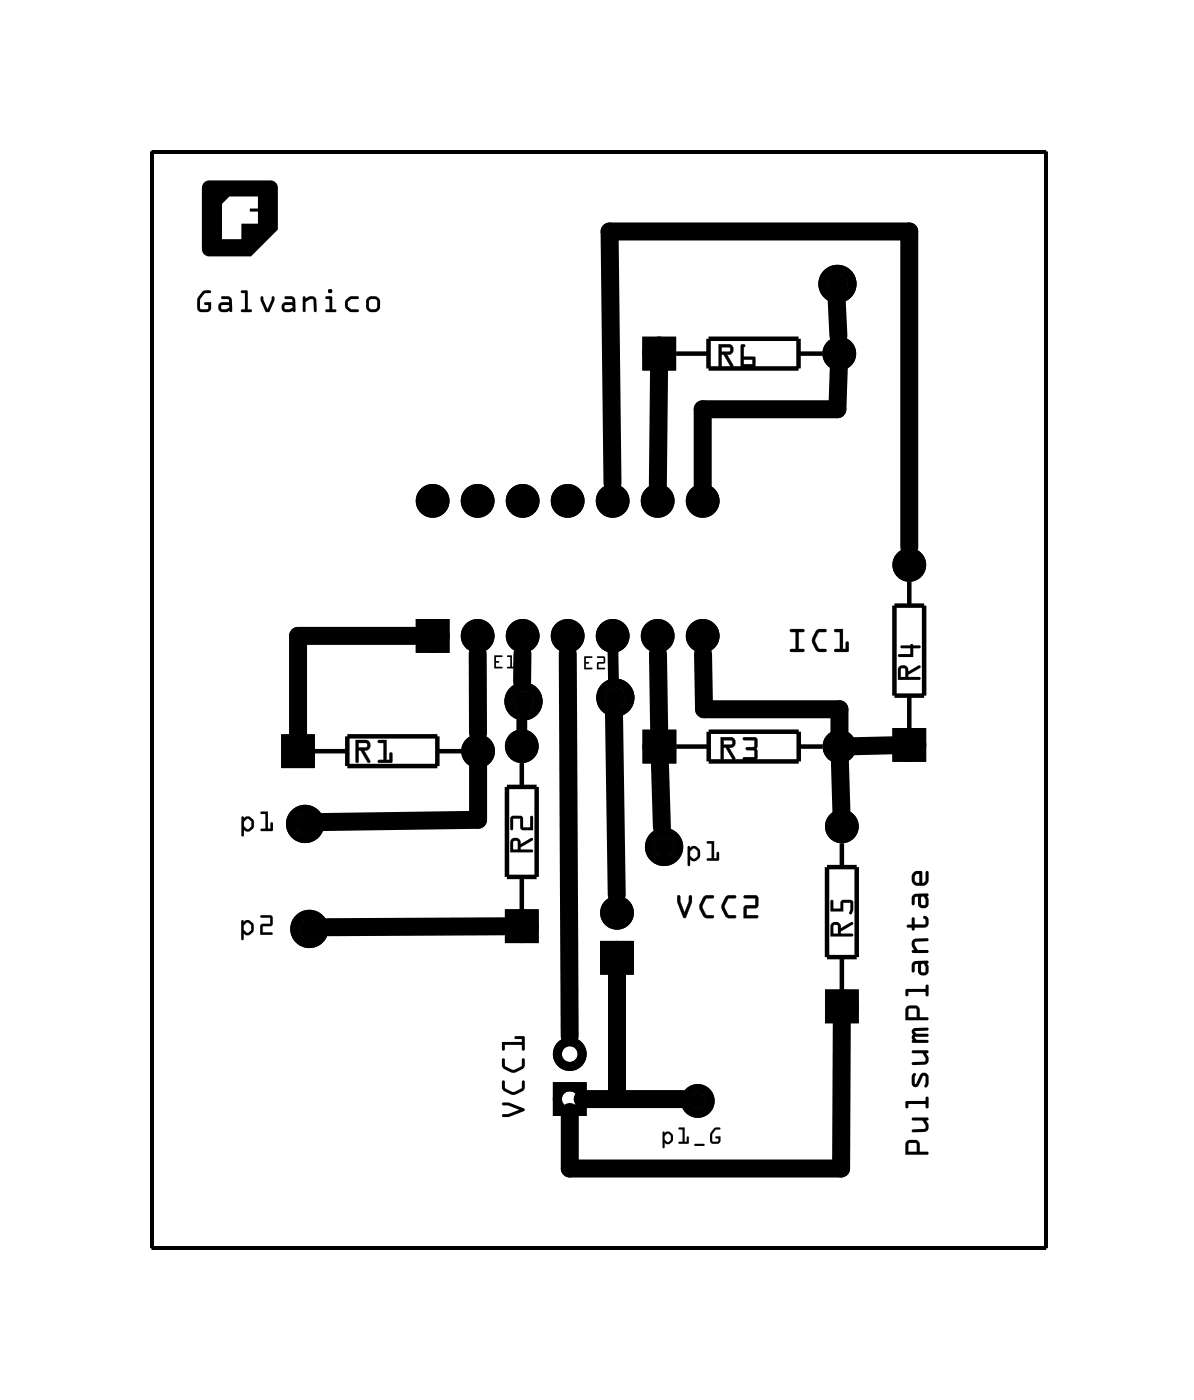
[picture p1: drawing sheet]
<svg xmlns="http://www.w3.org/2000/svg" width="67mm" height="79mm" viewBox="0 0 67 79" stroke-linecap="round" stroke-linejoin="round" font-family="sans-serif">
<!-- layer: Capa 1 -->
<path d="M8.6 8.6h50.4v61.8h-50.4z" fill="none" stroke="#000" stroke-width=".2"/>
<g fill="none" stroke="#000" stroke-width=".51">
<path d="M36.5 19.3h1.4v1.4h-1.4zM23.7 35.2h1.4v1.4h-1.4zM16.1 41.7h1.4v1.4h-1.4zM28.7 51.6h1.4v1.4h-1.4zM34.1 53.4h1.4v1.4h-1.4zM36.5 41.4h1.4v1.4h-1.4zM46.8 56.1h1.4v1.4h-1.4zM50.6 41.3h1.4v1.4h-1.4zM31.5 61.3h1.4v1.4h-1.4z"/>
<circle cx="37.2" cy="20" r=".7"/>
<circle cx="47.3" cy="16" r=".83"/>
<circle cx="47.4" cy="20" r=".7"/>
<circle cx="24.4" cy="35.9" r=".7"/>
<circle cx="24.4" cy="28.3" r=".7"/>
<circle cx="27" cy="35.9" r=".7"/>
<circle cx="27" cy="28.3" r=".7"/>
<circle cx="29.5" cy="35.9" r=".7"/>
<circle cx="29.5" cy="28.3" r=".7"/>
<circle cx="29.5" cy="39.6" r=".83"/>
<circle cx="32" cy="35.9" r=".7"/>
<circle cx="32" cy="28.3" r=".7"/>
<circle cx="34.6" cy="35.9" r=".7"/>
<circle cx="34.6" cy="28.3" r=".7"/>
<circle cx="34.7" cy="39.4" r=".83"/>
<circle cx="37.1" cy="28.3" r=".7"/>
<circle cx="37.1" cy="35.9" r=".7"/>
<circle cx="39.7" cy="28.3" r=".7"/>
<circle cx="39.7" cy="35.9" r=".7"/>
<circle cx="51.3" cy="31.9" r=".7"/>
<circle cx="16.8" cy="42.4" r=".7"/>
<circle cx="17.2" cy="46.5" r=".83"/>
<circle cx="17.5" cy="52.4" r=".83"/>
<circle cx="27" cy="42.4" r=".7"/>
<circle cx="29.4" cy="52.3" r=".7"/>
<circle cx="29.4" cy="42.1" r=".7"/>
<circle cx="32.2" cy="59.5" r=".7"/>
<circle cx="34.8" cy="51.5" r=".7"/>
<circle cx="34.8" cy="54.1" r=".7"/>
<circle cx="37.2" cy="42.1" r=".7"/>
<circle cx="37.5" cy="47.8" r=".83"/>
<circle cx="47.4" cy="42.1" r=".7"/>
<circle cx="47.5" cy="46.6" r=".7"/>
<circle cx="47.5" cy="56.8" r=".7"/>
<circle cx="51.3" cy="42" r=".7"/>
<circle cx="32.2" cy="62" r=".7"/>
<circle cx="39.4" cy="62.1" r=".7"/>
</g>
<g fill="#000">
<circle cx="47.3" cy="16" r=".57"/>
<circle cx="29.5" cy="39.6" r=".57"/>
<circle cx="34.7" cy="39.4" r=".57"/>
<circle cx="17.2" cy="46.5" r=".57"/>
<circle cx="17.5" cy="52.4" r=".57"/>
<circle cx="37.5" cy="47.8" r=".57"/>
<circle cx="39.4" cy="62.1" r=".44"/>
</g>
<g fill="#000">
<path d="M11.4 16.5a.78 .78 0 0 0-.1 1.1 .42 .42 0 0 0 .6-.2v-.3h-.4l.1 .1h.2l-.1 .3h-.3l-.1-.1a.71 .71 0 0 1 .3-.8l.3-.1a.26 .26 0 0 0-.2-.2 .26 .26 0 0 0-.3 .2zM12.5 16.8v.1h.4v.2a.44 .44 0 0 0-.6 .2 .36 .36 0 0 0 .2 .3 .36 .36 0 0 0 .4-.1l.2 .1v-.5a.39 .39 0 0 0-.2-.3 .39 .39 0 0 0-.4 0zM12.5 17.2h.4v.1a.28 .28 0 0 1-.4 .1zM13.6 16.4v.1h.2v1h-.2l.1 .1h.5v-.1h-.2v-1a.23 .23 0 0 0-.4-.1zM14.7 16.7v.3l.3 .6h.2l.3-.6v-.2h-.2l-.2 .7-.2-.7zM16.1 16.8v.1h.4v.2a.44 .44 0 0 0-.6 .2 .36 .36 0 0 0 .2 .3 .36 .36 0 0 0 .4-.1l.2 .1v-.5a.39 .39 0 0 0-.2-.3 .39 .39 0 0 0-.4 0zM16.1 17.2h.3l.1 .1a.28 .28 0 0 1-.4 .1zM17.1 16.7v.9l.1-.1v-.5l.3-.1a.14 .14 0 0 1 .1 0 .14 .14 0 0 1 .1 .1v.5l.1 .1 .1-.1v-.4a.34 .34 0 0 0-.3-.4 .34 .34 0 0 0-.4 .2v-.2zM18.4 16.7v.2h.2v.6h-.2v.1h.6v-.1h-.3v-.8zM18.5 16.4a.15 .15 0 0 0 .3 0 .15 .15 0 0 0-.3 0zM19.5 16.9a.48 .48 0 0 0 .1 .6 .48 .48 0 0 0 .7 0h-.1a.42 .42 0 0 1-.5-.2v-.3l.1-.1h.4l.1-.1a.52 .52 0 0 0-.8 .1zM20.7 16.8v.2a.44 .44 0 0 0 .4 .6 .44 .44 0 0 0 .3-.6 .43 .43 0 0 0-.7-.2zM20.8 17l.3-.1 .2 .1v.4l-.1 .1-.4-.1z"/>
<path d="M11.4 16.5l-.3 .4v.5l.2 .2a.44 .44 0 0 0 .6-.2v-.3h-.4l.1 .1h.2l-.1 .3-.4-.1v-.5l.3-.3 .3-.1-.1-.1zM11.4 16.5l.4-.1 .1 .1-.3 .1-.3 .3v.6h.4l.1-.3h-.2l-.1-.1h.4v.4l-.2 .1h-.2a.31 .31 0 0 1-.4-.2v-.6zM12.5 16.8v.1h.4v.2h-.5l-.1 .2 .1 .2 .7 .1-.1-.8-.1-.1zM12.5 16.7h.4l.1 .1 .1 .8h-.6l-.2-.1v-.2l.1-.2h.5v-.2h-.4zM12.5 17.2h.4v.2l-.4 .1zM12.5 17.2v.3l.4-.1v-.2zM13.6 16.4v.1h.2v1h-.2v.1h.6v-.1h-.2v-1.1zM13.6 16.4h.4v1.1h.2v.1h-.6v-.1h.2v-1h-.2zM14.7 16.7v.3l.3 .6h.2l.3-.6v-.2h-.2l-.2 .7-.2-.7zM14.7 16.7l.2 .1 .2 .7 .2-.7h.2v.2l-.3 .6h-.2l-.3-.6zM16.1 16.8v.1h.4v.2h-.5l-.1 .2 .1 .2 .7 .1-.1-.8-.1-.1zM16.1 16.7h.4l.1 .1 .1 .8h-.6l-.2-.1v-.2l.1-.2h.5v-.2h-.4zM16.1 17.2h.3l.1 .2-.4 .1zM16.1 17.2v.3l.4-.1-.1-.2zM17.1 16.7v.9h.1v-.6l.4-.1 .1 .7h.1v-.8l-.3-.1-.3 .2v-.2zM17.1 16.7h.1v.2l.3-.2 .3 .1v.8h-.1l-.1-.7-.4 .1v.6h-.1zM18.4 16.7v.2h.2v.6h-.2v.1h.6v-.1h-.3v-.8zM18.4 16.7h.3v.8h.3v.1h-.6v-.1h.2v-.6h-.2zM18.5 16.4a.12 .12 0 0 0 .2 0 .12 .12 0 0 0-.2 0zM18.5 16.4a.15 .15 0 0 1 .3 0 .15 .15 0 0 1-.3 0zM19.5 16.9v.3v.2l.3 .2h.4v-.1l-.4-.1-.2-.1v-.1v-.2l.2-.1h.4v-.2h-.4zM19.5 16.9l.3-.2h.4v.2h-.4l-.2 .2 .1 .3 .5 .1v.1h-.4l-.3-.2v-.2zM20.7 16.8v.4v.3l.2 .1h.3l.2-.1v-.3v-.4l-.2-.1h-.2zM20.7 16.8l.2-.1h.3a.54 .54 0 0 1 0 .9h-.3a.51 .51 0 0 1-.2-.8zM20.8 17l.3-.1 .2 .1v.4l-.2 .1-.3-.1zM20.8 17v.4l.3 .1 .2-.1v-.4l-.2-.1z"/>
<path d="M11.6 10.2l-.2 .4v3.7l.4 .2h2.4l1.5-1.5-.1-2.6-.3-.2zM12.9 11.1h1.7v.7h-.5v.1h.5v.7h-1v.9h-1.1v-2z"/>
<path d="M27.9 37v.7h.5l-.1-.1h-.3v-.2h.2l-.2-.1v-.2h.3l.1-.1zM28.6 37v.1h.2v.5l-.2 .1h.5v-.3h-.1v.2h-.1v-.6z"/>
<path d="M33 37v.8h.4v-.1h-.3v-.2l.2-.1h-.2v-.3h.3zM33.7 37.1h.4v.3h-.4v.4h.4v-.1h-.3v-.2h.3a.25 .25 0 0 0 0-.5z"/>
<path d="M40.6 19.4v1.3h.1v-.7h.1l.4 .7h.2l-.4-.7a.3 .3 0 0 0 .4-.2 .3 .3 0 0 0-.3-.4zM40.7 19.6h.5v.2l-.5 .1zM41.8 19.5v1.2h.8v-.5l-.6-.1v-.5a.12 .12 0 0 0 0-.2 .12 .12 0 0 0-.2 .1zM42 20.3h.5v.3h-.5z"/>
<path d="M40.6 19.4v1.3h.1v-.7h.1l.4 .7h.2l-.4-.7h.2l.2-.2-.1-.3-.1-.1zM40.5 19.4h.4a.4 .4 0 0 1 .5 .3l-.1 .3h-.3l.4 .6v.1h-.2l-.4-.7h-.1v.7h-.1zM40.7 19.6h.5v.2l-.5 .1zM40.7 19.6v.3l.5-.1-.1-.2zM41.8 19.5v1.2h.8v-.5l-.6-.1v-.5v-.1zM41.8 19.5h.3l-.1 .1v.5l.6 .1v.5h-.8zM42 20.3h.5v.3h-.5zM42 20.3v.3h.5v-.3z"/>
<path d="M44.6 35.5v.2h.3v.9h-.3v.2h.7l.1-.1-.3-.1v-.9h.2l.1-.2zM46.1 35.5a.74 .74 0 0 0 .1 1.3h.4v-.1v-.1a.4 .4 0 0 1-.6-.4l.1-.2a.37 .37 0 0 1 .5-.3v-.2zM47.1 35.5v.2h.3v.9h-.3v.2h.7l.1-.6-.2 .1v.3h-.1v-1.1z"/>
<path d="M44.6 35.6v.1h.3v.9h-.3v.2h.7v-.2h-.2v-.9h.2l.1-.2zM44.6 35.5h.8l-.1 .2h-.2v.9h.3l-.1 .2h-.7v-.2h.3v-.9h-.3zM46.1 35.6l-.2 .4v.3l.2 .5h.5v-.1v-.1a.29 .29 0 0 1-.5-.1l-.1-.3 .2-.5h.4v-.1v-.1zM46.1 35.5h.5v.2h-.4l-.2 .5 .2 .4h.4l.1 .1a.5 .5 0 0 1-.6 .1 .5 .5 0 0 1-.3-.5 .66 .66 0 0 1 .2-.7zM47.1 35.6v.1h.3v.9h-.3v.2h.7l.1-.6-.2 .1v.3h-.1v-1.1zM47.1 35.5h.5v1.1h.1v-.3l.2-.1v.6h-.8v-.2h.3v-.9h-.3z"/>
<path d="M50.8 37.6l-.1 .2v.6l1.2-.1v-.1h-.6v-.1l.6-.4v-.1l-.6 .3a.31 .31 0 0 0-.2-.3 .31 .31 0 0 0-.3 0zM50.9 37.7l.2 .1v.4h-.3zM50.8 36.4l.1 .2h.5v.3h-.7v.1v.1h.8v-.5h.4l.1-.1-.5-.2-.1 .1z"/>
<path d="M13.6 51.9l.1 1.2v-.1l.1-.3a.4 .4 0 0 0 .5-.3 .4 .4 0 0 0-.4-.5l-.1 .1zM13.8 52.2l.2-.1a.3 .3 0 0 1 .2 .4l-.2 .2-.2-.1v-.3zM14.7 51.7v.1h.5v.3l-.5 .1v.6l.7-.1-.1-.1h-.5v-.3h.5a.36 .36 0 0 0-.1-.6z"/>
<path d="M13.6 52v1h.2v-.3l.3 .1 .2-.3a.4 .4 0 0 0-.2-.5l-.2-.1-.1 .1zM13.6 51.9l.2 .1 .3-.1 .2 .3a.42 .42 0 0 1-.3 .6l-.2-.1v.3h-.2zM13.8 52.2l.2-.1 .2 .1v.3l-.2 .2-.2-.2zM13.8 52.2v.3l.2 .1 .2-.1v-.3l-.2-.1zM14.7 51.7v.1h.5v.3l-.5 .1v.6l.7-.1-.1-.1h-.5v-.3h.5l.1-.1v-.5zM14.7 51.7h.6a.38 .38 0 0 1 .1 .5l-.1 .1h-.5v.3h.5l.1 .1-.7 .1v-.6l.5-.1v-.3h-.5z"/>
<path d="M13.6 46.1l.1 1.1 .1-.1v-.3a.4 .4 0 0 0 .6-.3 .4 .4 0 0 0-.5-.4l-.1 .1zM13.9 46.3l.1-.1a.3 .3 0 0 1 .2 .4l-.2 .2-.2-.1v-.3zM14.7 45.8v.1h.3v.9h-.3v.1h.7v-.5l-.1 .1v.3h-.2v-1z"/>
<path d="M13.6 46.1v1.1h.1l.1-.4 .2 .1 .3-.1v-.4l-.2-.3-.3 .1zM13.6 46.1l.2 .1 .3-.1 .2 .3a.42 .42 0 0 1-.3 .5l-.2-.1v.4h-.2zM13.9 46.3l.1-.1 .2 .2v.2l-.2 .2-.2-.2zM13.9 46.3l-.1 .3 .2 .2 .2-.2v-.2l-.2-.2zM14.7 45.8l.1 .1h.2v.9h-.2l-.1 .1h.7v-.5l-.1 .1v.3h-.2v-1zM14.7 45.8h.4v1h.2v-.3l.1-.1v.5h-.7v-.1h.3v-.9h-.3z"/>
<path d="M20.1 41.8v1.2h.1v-.6h.2l.3 .6h.2l-.4-.6a.3 .3 0 0 0 .4-.3 .3 .3 0 0 0-.2-.3zM20.2 41.9h.5v.2l-.5 .1zM21.4 41.8v.1h.2v1h-.2l-.1 .1 .8 .1v-.6h-.1v.4h-.2v-1.1z"/>
<path d="M20.1 41.8v1.2h.1v-.7h.2l.3 .7h.2l-.4-.7h.2l.2-.1-.1-.3-.1-.1zM20.1 41.8h.3a.4 .4 0 0 1 .5 .2l-.1 .3-.3 .1 .4 .5v.1h-.2l-.3-.6h-.2v.6l-.1 .1zM20.2 41.9h.5v.2l-.5 .1zM20.2 41.9v.3l.5-.1v-.2zM21.3 41.8l.1 .1h.3v1h-.3l-.1 .1h.8v-.5h-.1v.4h-.2v-1.1zM21.3 41.8h.5v1.1h.2v-.4h.1v.6l-.8-.1 .1-.1h.2v-1h-.2z"/>
<path d="M28.9 47.4l-.1 .1v.6h1.3l-.1-.1-.6-.1v-.1l.6-.4 .1-.1-.7 .3a.31 .31 0 0 0-.2-.3 .31 .31 0 0 0-.3 .1zM29 47.5h.2v.4h-.2zM28.8 46.1v.8l.2-.1v-.6h.4v.6l.7 .1v-.8h-.2v.6h-.4v-.5l-.1-.1z"/>
<path d="M38.2 50.6v.3l.4 .9h.1l.1-.2a1.3 1.3 0 0 0 .2-1h-.1v.3l-.3 .6-.2-.6v-.3zM39.8 50.6a.74 .74 0 0 0 .1 1.2h.3l.1-.1h-.1a.4 .4 0 0 1-.5-.4v-.3a.37 .37 0 0 1 .5-.3v-.2zM41 50.6a.74 .74 0 0 0 .1 1.2h.4v-.1a.4 .4 0 0 1-.6-.4v-.3a.37 .37 0 0 1 .6-.3v-.2zM42 50.6v.1h.6v.4h-.6v.7h.8l-.1-.1h-.6v-.4h.6a.42 .42 0 0 0-.1-.8z"/>
<path d="M38.3 50.5h.1l-.2 .1v.3l.4 .9h.1l.3-.9v-.3h-.1v.3l-.3 .6zM38.2 50.5l.2 .1v.3l.2 .6 .3-.6v-.3l.1-.1v.1l.1 .3-.4 .9h-.2l-.3-.9v-.3l.1-.1zM39.8 50.6l-.3 .4v.3l.3 .5h.4l.1-.1h-.1a.29 .29 0 0 1-.4-.2l-.2-.3 .2-.4 .4-.1 .1-.1-.1-.1zM39.8 50.6h.5l-.1 .1h-.4l-.2 .5 .2 .4 .4 .1h.1a.5 .5 0 0 1-.5 .1 .5 .5 0 0 1-.3-.5 .66 .66 0 0 1 .2-.7zM41 50.6l-.3 .4v.3l.3 .5h.5v-.1a.29 .29 0 0 1-.5-.2l-.1-.3 .2-.4 .4-.1v-.1v-.1zM41 50.6h.5v.1h-.4l-.2 .5 .2 .4 .4 .1a.5 .5 0 0 1-.5 .1 .5 .5 0 0 1-.3-.5 .66 .66 0 0 1 .2-.7zM42 50.6v.1h.6v.4h-.6v.7h.8l-.1-.1h-.6v-.4h.5l.2-.1-.1-.6zM42 50.5h.7a.44 .44 0 0 1 .1 .6l-.2 .2h-.5v.4h.6l.1 .1h-.8v-.7h.6v-.4h-.6z"/>
<path d="M38.8 47.8l.1 1.1v-.1v-.3a.4 .4 0 0 0 .6-.3 .4 .4 0 0 0-.4-.4l-.2 .1zM39 48l.2-.1a.3 .3 0 0 1 .2 .4l-.2 .2-.2-.2-.1-.2zM39.9 47.5v.1h.3v.8h-.3v.2h.6l.1-.5h-.2v.3h-.1v-.9z"/>
<path d="M38.8 47.8v1.1l.1-.1v-.3l.4 .1 .2-.3a.4 .4 0 0 0-.2-.5l-.2-.1-.2 .2zM38.8 47.8l.1 .1 .4-.1 .2 .2a.43 .43 0 0 1-.3 .6l-.3-.1v.3h-.1zM39 48l.2-.1 .2 .1v.3l-.2 .2-.2-.2zM39 48l-.1 .3 .3 .2 .2-.2v-.2l-.2-.2zM39.9 47.5v.1h.3v.8h-.3v.2h.6v-.5h-.1v.3h-.1v-.9zM39.9 47.5h.4v.9h.1v-.3h.2l-.1 .5h-.6v-.2h.3v-.8h-.3z"/>
<path d="M40.7 41.6v1.3l.1-.1v-.6h.2l.3 .7h.2l-.4-.7a.3 .3 0 0 0 .4-.2 .3 .3 0 0 0-.2-.4zM40.8 41.8h.5v.2h-.5zM42 41.6v.2h.6v.3l-.4 .1-.1 .1h.1l.4 .1v.3h-.6l-.1 .2 .8-.1v-.5a.49 .49 0 0 0-.1-.7z"/>
<path d="M40.7 41.6v1.3l.1-.1v-.6h.2l.4 .7h.1l-.4-.7h.2l.2-.2-.1-.3-.1-.1zM40.7 41.6h.3a.4 .4 0 0 1 .5 .2l-.1 .3-.3 .1 .4 .6v.1h-.2l-.3-.7h-.2v.6l-.1 .1zM40.8 41.8h.5v.2h-.5zM40.8 41.8v.2h.5v-.2zM41.9 41.7l.1 .1h.6v.4h-.5v.1l.5 .1v.3h-.6l-.1 .1 .1 .1 .7-.1v-.7a.4 .4 0 0 0-.1-.5zM41.9 41.6l.8 .1 .1 1.1-.1 .1h-.8l.1-.2h.6l-.1-.4h-.4v-.1l.4-.1 .1-.3h-.6z"/>
<path d="M46.9 52.1v.2v.6l1.2-.1v-.1h-.6v-.1l.6-.4v-.1l-.6 .3a.31 .31 0 0 0-.2-.3 .31 .31 0 0 0-.4 0zM47 52.2l.3 .1v.4h-.3zM46.9 50.8v.6h.7v-.4h.4v.4a.13 .13 0 0 0-.1 .1 .13 .13 0 0 0 .2 .1l.1-.3a.4 .4 0 0 0-.4-.6 .4 .4 0 0 0-.4 .6h-.4v-.4z"/>
<path d="M28.3 62.3l.1 .1h.3l.6 .2-.6 .3h-.3v.1l.3 .1 .9-.4v-.1l-.2-.1a1.3 1.3 0 0 0-1-.3zM28.4 61a.55 .55 0 0 0 .5 .8 .72 .72 0 0 0 .7-.4v-.4h-.1v.1a.4 .4 0 0 1-.5 .5h-.2a.37 .37 0 0 1-.3-.6zM28.4 59.8a.55 .55 0 0 0 .5 .7 .72 .72 0 0 0 .7-.3v-.4l-.1-.1v.1a.4 .4 0 0 1-.5 .6l-.2-.1a.37 .37 0 0 1-.3-.5zM28.3 58.8l.1 .5 .1-.1v-.2h.9l.1 .2v.1l.1-.1v-.7h-.6l.1 .1h.3v.2z"/>
<path d="M37.4 63.9v.9l.1-.3a.33 .33 0 0 0 .5-.2 .33 .33 0 0 0-.4-.4l-.1 .1zM37.5 64.2a.22 .22 0 0 1 .4 0 .22 .22 0 0 1-.4 0zM38.3 63.7v.1h.2v.6h-.2v.1l.5 .1v-.4v.2h-.2v-.8zM39.2 64.6v.1h.6l-.1-.1zM40.3 63.7a.56 .56 0 0 0-.1 .9 .31 .31 0 0 0 .4-.1 .31 .31 0 0 0 .1-.4l-.3 .1v.1h.1v.1h-.3a.53 .53 0 0 1 .2-.6l.2-.1a.19 .19 0 0 0-.1-.1 .19 .19 0 0 0-.2 .1z"/>
<path d="M37.4 63.9v.9l.1-.3 .2 .1 .2-.2 .1-.3-.2-.2-.3 .1zM37.4 63.9l.1 .1 .3-.1 .2 .2a.35 .35 0 0 1-.3 .5l-.2-.1v.3h-.1zM37.6 64.1l.1-.1 .2 .1v.2l-.2 .2-.2-.2zM37.5 64.2a.22 .22 0 0 0 .4 0 .22 .22 0 0 0-.4 0zM38.3 63.7v.1h.2v.6h-.2v.1l.5 .1v-.4v.2h-.2v-.8zM38.3 63.6h.3v.8h.2v-.2v-.1v.5l-.5-.1v-.1h.2v-.6h-.2zM39.2 64.6v.1l.6-.1h-.1zM39.2 64.6h.5l.1 .1h-.6zM40.3 63.7l-.2 .3v.4l.1 .2a.32 .32 0 0 0 .5-.2v-.3l-.3 .1v.1h.1v.1h-.3v-.4l.2-.2 .3-.1zM40.3 63.7h.4l-.3 .1-.2 .2v.4h.3v-.1h-.1v-.1l.3-.1v.3l-.2 .2h-.3l-.1-.2v-.4z"/>
<path d="M51.2 64.4l-.1 .2v.6l1.3-.1v-.1h-.5v-.2a.39 .39 0 0 0-.1-.4 .39 .39 0 0 0-.5-.1zM51.3 64.5h.4v.5h-.4zM51.5 63.1v.1h.6l.1 .3a.14 .14 0 0 1 0 .1 .14 .14 0 0 1-.1 .1l-.6 .1v.1h.5a.36 .36 0 0 0 .4-.2 .36 .36 0 0 0-.1-.5h.1v-.1zM51.1 62.2a.24 .24 0 0 0 .1 .4l.1-.3h.9v.2h.2v-.5l-.1-.1-.1 .2zM51.5 60.6v.6a.24 .24 0 0 0 .2 .2 .24 .24 0 0 0 .2-.3l.2-.3 .1-.1v.6a.09 .09 0 0 0 0 .1 .11 .11 0 0 0 .2-.1v-.1a.43 .43 0 0 0-.4-.6l-.3 .6v-.6zM51.5 59.3v.1l.6 .1 .1 .2a.14 .14 0 0 1 0 .1 .14 .14 0 0 1-.1 .1l-.6 .1v.1h.5a.36 .36 0 0 0 .4-.2 .36 .36 0 0 0-.1-.4l.1-.1v-.1zM51.5 58.1v.7h.9l-.1-.1h-.6l-.1-.1 .7-.1 .1-.1-.7-.1-.1-.1h.7l.1-.2zM51.2 56.8l-.1 .2v.6l1.3-.1v-.1h-.5v-.2a.39 .39 0 0 0-.1-.4 .39 .39 0 0 0-.5 0zM51.3 56.9h.4v.5h-.4zM51.1 55.8a.24 .24 0 0 0 .1 .4l.1-.2h.9v.2h.2v-.6h-.1l-.1 .2zM51.5 54.3v.2v.4l.1-.1v-.4h.2a.47 .47 0 0 0 .2 .7 .38 .38 0 0 0 .4-.3 .38 .38 0 0 0-.1-.4l.1-.1-.1-.1zM52 54.4a.29 .29 0 0 1 .2 .5l-.2-.1zM51.5 53v.4l.1 .2-.1 .1v.1l.9-.1-.1-.1h-.5l-.1-.2a.14 .14 0 0 1-.1-.2 .14 .14 0 0 1 .2-.1h.5l.1-.1h-.1zM51.5 51.8l-.1 .4-.2 .1v.1h.2a.1 .1 0 0 0 .1 .1 .1 .1 0 0 0 .1-.1h.5a.33 .33 0 0 0 .3-.4 .33 .33 0 0 0-.3-.3v.1l.1 .1v.3h-.6v-.4zM51.5 50.5v.2v.4l.1-.1v-.4h.2a.47 .47 0 0 0 .2 .7 .38 .38 0 0 0 .4-.3 .38 .38 0 0 0-.1-.4l.1-.1-.1-.1zM52 50.6a.29 .29 0 0 1 .2 .5l-.2-.1zM51.6 49.2a.47 .47 0 0 0-.1 .7 .47 .47 0 0 0 .6 .1 .46 .46 0 0 0 .3-.6v-.2h-.1l-.1 .5-.2 .1v-.6zM51.7 49.4l.2-.1v.5l-.3-.1z"/>
<path d="M51.2 64.4l-.1 .2v.6l1.3-.1-.1-.1h-.4l-.1-.6-.1-.1zM51.2 64.4l.1-.1a.47 .47 0 0 1 .5 .2 .47 .47 0 0 1 .1 .5h.4l.1 .1-1.3 .1v-.6zM51.3 64.5h.4v.5h-.4zM51.3 64.5v.5h.4v-.5zM51.5 63.1v.1h.6l.1 .5h-.7v.2l.8-.1 .1-.3-.1-.3h.1v-.1zM51.5 63.1h.9v.1h-.1l.1 .3-.1 .3-.8 .1v-.2h.7l-.1-.5h-.6zM51.1 62.2l.1 .4 .1-.1v-.2h.9l.1 .2h.1l-.1-.6-.1 .1v.1zM51.1 62.2l1.1-.1v-.1l.1-.1 .1 .6h-.1l-.1-.2h-.9v.2l-.1 .1zM51.5 60.6v.6v.1h.3l.3-.6 .1 .1v.5a.09 .09 0 0 0 0 .1 .11 .11 0 0 0 .2-.1v-.5l-.1-.2-.2-.1-.1 .1-.3 .6v-.6zM51.5 60.6h.2l-.1 .6 .1-.1a.64 .64 0 0 1 .4-.6l.2 .1 .1 .2v.4l-.2 .2v-.1v-.5l-.1-.1-.3 .6h-.3l-.1-.3zM51.5 59.3v.1h.6l.1 .3v.2l-.7 .1v.1l.8-.1 .1-.3-.1-.2 .1-.1v-.1zM51.5 59.3h.9v.1l-.1 .1 .1 .2-.1 .3-.1 .1h-.7v-.2h.7l-.1-.4-.6-.1zM51.5 58.1v.7h.9l-.1-.1h-.6l-.1-.1 .8-.1-.1-.1h-.6l-.1-.2h.7l.1-.2zM51.5 58.1l.9-.1-.1 .2h-.7l.1 .1 .7 .1-.1 .1-.7 .1 .1 .1h.6l.1 .1h-.9zM51.2 56.8l-.1 .2v.6l1.3-.1-.1-.1h-.4l-.1-.6h-.1zM51.2 56.8h.1a.47 .47 0 0 1 .5 .1 .47 .47 0 0 1 .1 .5h.4l.1 .1-1.3 .1v-.6zM51.3 56.9h.4v.5h-.4zM51.3 56.9v.5h.4v-.5zM51.1 55.8l.1 .4h.1v-.2h.9l.1 .2h.1l-.1-.6h-.1v.2zM51.1 55.8h1.1v-.2h.1l.1 .6h-.1l-.1-.2h-.9v.2h-.1zM51.5 54.3v.2v.4l.1-.1v-.4h.2l.1 .6 .2 .1 .2-.1 .1-.2-.1-.4 .1-.2zM51.5 54.3l.9-.1-.1 .2 .1 .4-.1 .2-.2 .1-.2-.1-.1-.6h-.2v.4l-.1 .1v-.4zM52 54.4h.1l.1 .2v.3l-.2-.1zM52 54.4v.4l.2 .1v-.3l-.1-.2zM51.5 53.1v.3l.1 .2-.1 .1v.1h.9l-.1-.2h-.5l-.2-.3 .1-.2h.6l.1-.1h-.7zM51.5 53h.2h.7l-.1 .1-.7 .1 .2 .4h.5l.1 .2h-.9v-.1l.1-.1-.1-.2zM51.5 51.8v.4h-.3v.1l.3 .1v.1h.1v-.1h.6l.2-.2v-.3l-.1-.2-.2 .1 .1 .1v.3h-.6v-.4zM51.5 51.8h.1v.4h.6v-.3l-.1-.1 .1-.1 .1 .1 .1 .2a.27 .27 0 0 1-.3 .4h-.5a.1 .1 0 0 1 0 .1 .1 .1 0 0 1-.1 0l-.1-.1h-.2v-.1l.2-.1zM51.5 50.5v.2v.4l.1-.1v-.4h.2l.1 .6 .2 .1 .2-.1 .1-.2-.1-.4 .1-.1zM51.5 50.5h.9l-.1 .1 .1 .4-.1 .2-.2 .1-.2-.1-.1-.6h-.2v.4l-.1 .1v-.4zM52 50.6h.1l.1 .2v.3l-.2-.1zM52 50.6v.4l.2 .1v-.3l-.1-.2zM51.6 49.2l-.1 .4 .1 .3 .3 .1 .4-.1 .1-.2v-.5h-.2v.5l-.1 .1h-.1v-.6zM51.6 49.2h.4v.6h.1l.1-.1v-.5h.1a.72 .72 0 0 1 0 .7l-.2 .1a.47 .47 0 0 1-.6-.3v-.3zM51.7 49.3h.2v.5l-.3-.1zM51.7 49.4l-.1 .3 .3 .1v-.5z"/>
<circle cx="37.2" cy="20" r=".7"/>
<circle cx="47.4" cy="20" r=".7"/>
<circle cx="24.4" cy="35.9" r=".7"/>
<circle cx="24.4" cy="28.3" r=".7"/>
<circle cx="27" cy="35.9" r=".7"/>
<circle cx="27" cy="28.3" r=".7"/>
<circle cx="29.5" cy="35.9" r=".7"/>
<circle cx="29.5" cy="28.3" r=".7"/>
<circle cx="32" cy="35.9" r=".7"/>
<circle cx="32" cy="28.3" r=".7"/>
<circle cx="34.6" cy="35.9" r=".7"/>
<circle cx="34.6" cy="28.3" r=".7"/>
<circle cx="37.1" cy="28.3" r=".7"/>
<circle cx="37.1" cy="35.9" r=".7"/>
<circle cx="39.7" cy="28.3" r=".7"/>
<circle cx="39.7" cy="35.9" r=".7"/>
<circle cx="51.3" cy="31.9" r=".7"/>
<circle cx="16.8" cy="42.4" r=".7"/>
<circle cx="27" cy="42.4" r=".7"/>
<circle cx="29.4" cy="52.3" r=".7"/>
<circle cx="29.4" cy="42.1" r=".7"/>
<circle cx="34.8" cy="51.5" r=".7"/>
<circle cx="34.8" cy="54.1" r=".7"/>
<circle cx="37.2" cy="42.1" r=".7"/>
<circle cx="47.4" cy="42.1" r=".7"/>
<circle cx="47.5" cy="46.6" r=".7"/>
<circle cx="47.5" cy="56.8" r=".7"/>
<circle cx="51.3" cy="42" r=".7"/>
</g>
<g fill="none" stroke="#000" stroke-width=".25">
<path d="M38.2 20h1.8M40 19.1h5.1v1.7h-5.1zM45.1 20h1.3M50.5 34.2h1.7v5.1h-1.7zM51.3 32.8v1.4M51.3 39.3v1.8M17.8 42.4h1.8M19.6 41.6h5.1v1.6h-5.1zM24.7 42.4h1.3M28.6 44.4h1.7v5.1h-1.7zM29.4 43.1v1.3M29.4 49.5v1.8"/>
<path d="M38.2 42.1h1.8M40 41.3h5.1v1.7h-5.1zM45.1 42.1h1.3M46.7 48.9h1.6v5.1h-1.6zM47.5 47.6v1.3M47.5 54v1.9"/>
</g>
<g fill="none" stroke="#000" stroke-width="1">
<path d="M47.2 16.9l.1 2.1M23.4 35.9h-6.6v5.8M27 36.9v4.5M29.5 36.9v1.6M32 36.9l.1 21.6M34.6 27.3l-.2-14.2h16.9v17.8M37.1 36.9l.1 4.2M37.2 20.7l-.1 6.8M39.7 36.9v3.1h7.7v1.4M47.3 20.7v2.4h-7.6v4.4M27 43.1v3.2l-9.1 .1M28.4 52.3h-10"/>
<path d="M34.7 40.3l.1 10.2M34.8 54.8v7.2M37.2 43.1l.2 3.6M47.4 42.9l.1 3M47.5 57.5v8.5h-15.3v-3.2M50.6 42.1h-2.5M38.5 62h-5.6"/>
</g>
<path d="M34.6 36.6v2M29.4 40.2v1.2" fill="none" stroke="#000" stroke-width=".61"/>
</svg>
